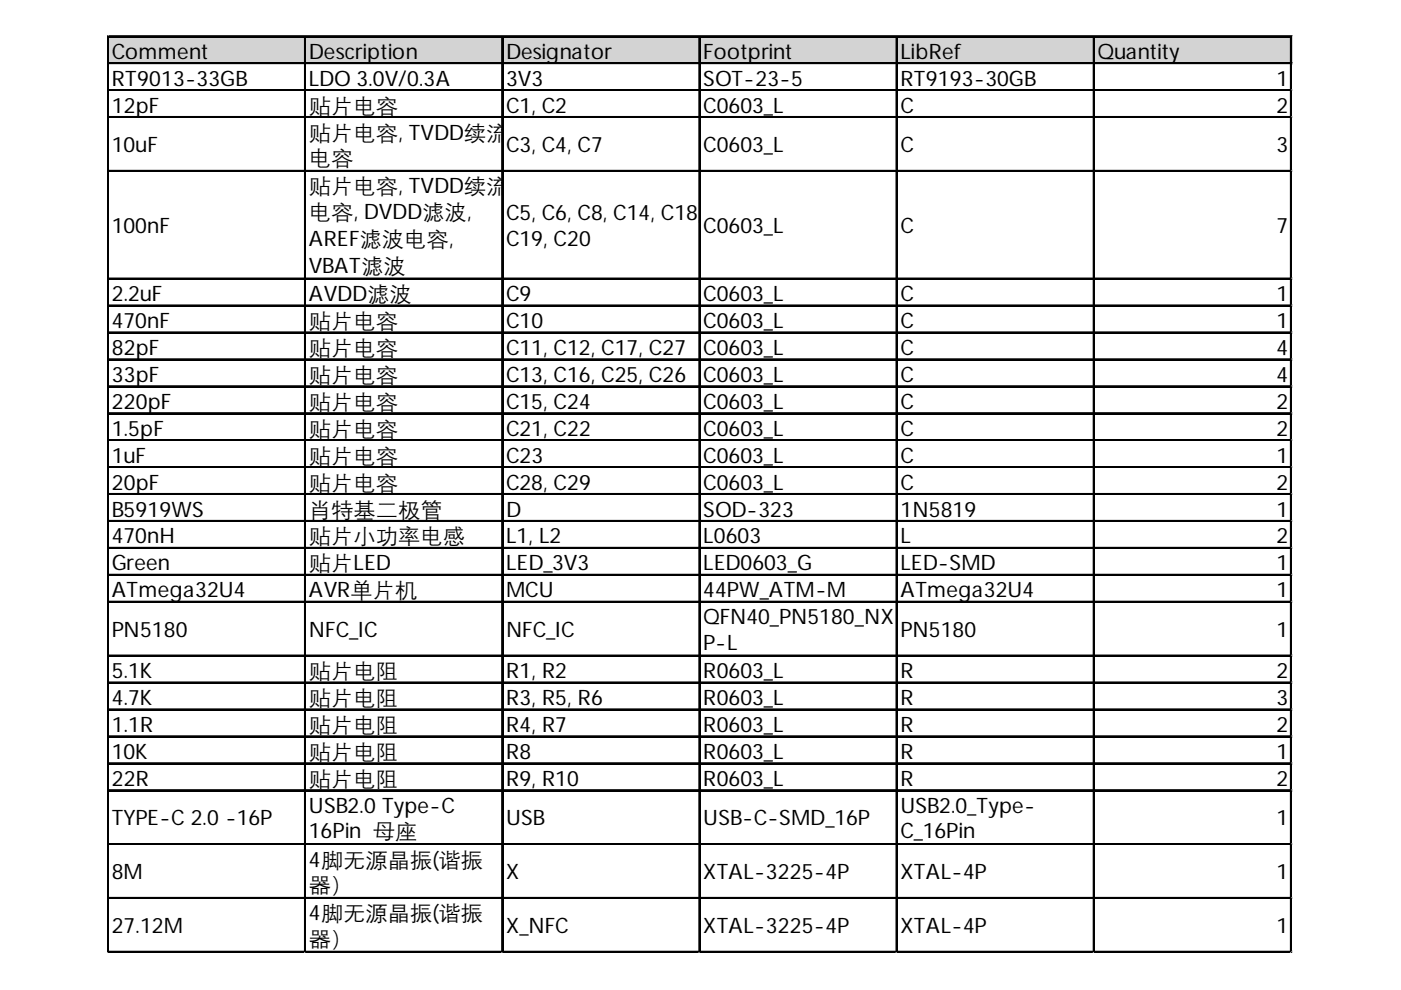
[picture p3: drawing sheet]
<svg xmlns="http://www.w3.org/2000/svg" width="297mm" height="210mm" viewBox="0 0 297 210" stroke-linecap="round" stroke-linejoin="round" font-family="sans-serif">
<defs><g id="words">
<g font-size="4.5">
<text x="23.7" y="12.5">Comment</text>
<text x="65.5" y="12.5">Description</text>
<text x="107.3" y="12.5">Designator</text>
<text x="149.1" y="12.5">Footprint</text>
<text x="190.9" y="12.5">LibRef</text>
<text x="232.7" y="12.5">Quantity</text>
<text x="23.7" y="18.2">RT9013-33GB</text>
<text x="23.7" y="23.9">12pF</text>
<text x="65.5" y="18.2">LDO 3.0V/0.3A</text>
<text x="65.5" y="23.9">贴片电容</text>
<text x="107.3" y="18.2">3V3</text>
<text x="107.3" y="23.9">C1, C2</text>
<text x="149.1" y="18.2">SOT-23-5</text>
<text x="149.1" y="23.9">C0603_L</text>
<text x="190.9" y="18.2">RT9193-30GB</text>
<text x="190.9" y="23.9">C</text>
<text x="270.6" y="18.2">1</text>
<text x="270.6" y="23.9">2</text>
<text x="65.5" y="29.6">贴片电容, TVDD续流</text>
<text x="23.7" y="32.3">10uF</text>
<text x="65.5" y="35">电容</text>
<text x="107.3" y="32.3">C3, C4, C7</text>
<text x="149.1" y="32.3">C0603_L</text>
<text x="190.9" y="32.3">C</text>
<text x="270.6" y="32.3">3</text>
<text x="65.5" y="41">贴片电容, TVDD续流</text>
<text x="65.5" y="46.4">电容, DVDD滤波,</text>
<text x="107.3" y="46.7">C5, C6, C8, C14, C18,</text>
<text x="23.7" y="49.4">100nF</text>
<text x="65.5" y="52.1">AREF滤波电容,</text>
<text x="107.3" y="52.1">C19, C20</text>
<text x="149.1" y="49.4">C0603_L</text>
<text x="190.9" y="49.4">C</text>
<text x="270.6" y="49.4">7</text>
<text x="65.5" y="57.8">VBAT滤波</text>
<text x="23.7" y="63.8">2.2uF</text>
<text x="65.5" y="63.8">AVDD滤波</text>
<text x="107.3" y="63.8">C9</text>
<text x="149.1" y="63.8">C0603_L</text>
<text x="190.9" y="63.8">C</text>
<text x="270.6" y="63.8">1</text>
<text x="23.7" y="69.5">470nF</text>
<text x="65.5" y="69.5">贴片电容</text>
<text x="107.3" y="69.5">C10</text>
<text x="149.1" y="69.5">C0603_L</text>
<text x="190.9" y="69.5">C</text>
<text x="270.6" y="69.5">1</text>
<text x="23.7" y="75.3">82pF</text>
<text x="65.5" y="75.3">贴片电容</text>
<text x="107.3" y="75.3">C11, C12, C17, C27</text>
<text x="149.1" y="75.3">C0603_L</text>
<text x="190.9" y="75.3">C</text>
<text x="270.6" y="75.3">4</text>
<text x="23.7" y="81">33pF</text>
<text x="65.5" y="81">贴片电容</text>
<text x="107.3" y="81">C13, C16, C25, C26</text>
<text x="149.1" y="81">C0603_L</text>
<text x="190.9" y="81">C</text>
<text x="270.6" y="81">4</text>
<text x="23.7" y="86.7">220pF</text>
<text x="65.5" y="86.7">贴片电容</text>
<text x="107.3" y="86.7">C15, C24</text>
<text x="149.1" y="86.7">C0603_L</text>
<text x="190.9" y="86.7">C</text>
<text x="270.6" y="86.7">2</text>
<text x="23.7" y="92.4">1.5pF</text>
<text x="65.5" y="92.4">贴片电容</text>
<text x="107.3" y="92.4">C21, C22</text>
<text x="149.1" y="92.4">C0603_L</text>
<text x="190.9" y="92.4">C</text>
<text x="270.6" y="92.4">2</text>
<text x="23.7" y="98.1">1uF</text>
<text x="65.5" y="98.1">贴片电容</text>
<text x="107.3" y="98.1">C23</text>
<text x="149.1" y="98.1">C0603_L</text>
<text x="190.9" y="98.1">C</text>
<text x="270.6" y="98.1">1</text>
<text x="23.7" y="103.8">20pF</text>
<text x="65.5" y="103.8">贴片电容</text>
<text x="107.3" y="103.8">C28, C29</text>
<text x="149.1" y="103.8">C0603_L</text>
<text x="190.9" y="103.8">C</text>
<text x="270.6" y="103.8">2</text>
<text x="23.7" y="109.5">B5919WS</text>
<text x="65.5" y="109.5">肖特基二极管</text>
<text x="107.3" y="109.5">D</text>
<text x="149.1" y="109.5">SOD-323</text>
<text x="190.9" y="109.5">1N5819</text>
<text x="270.6" y="109.5">1</text>
<text x="23.7" y="115.2">470nH</text>
<text x="65.5" y="115.2">贴片小功率电感</text>
<text x="107.3" y="115.2">L1, L2</text>
<text x="149.1" y="115.2">L0603</text>
<text x="190.9" y="115.2">L</text>
<text x="270.6" y="115.2">2</text>
<text x="23.7" y="120.9">Green</text>
<text x="65.5" y="120.9">贴片LED</text>
<text x="107.3" y="120.9">LED_3V3</text>
<text x="149.1" y="120.9">LED0603_G</text>
<text x="190.9" y="120.9">LED-SMD</text>
<text x="270.6" y="120.9">1</text>
<text x="23.7" y="126.6">ATmega32U4</text>
<text x="65.5" y="126.6">AVR单片机</text>
<text x="107.3" y="126.6">MCU</text>
<text x="149.1" y="126.6">44PW_ATM-M</text>
<text x="190.9" y="126.6">ATmega32U4</text>
<text x="270.6" y="126.6">1</text>
<text x="23.7" y="135.1">PN5180</text>
<text x="65.5" y="135.1">NFC_IC</text>
<text x="107.3" y="135.1">NFC_IC</text>
<text x="149.1" y="132.4">QFN40_PN5180_NX</text>
<text x="149.1" y="137.8">P-L</text>
<text x="190.9" y="135.1">PN5180</text>
<text x="270.6" y="135.1">1</text>
<text x="23.7" y="143.8">5.1K</text>
<text x="65.5" y="143.8">贴片电阻</text>
<text x="107.3" y="143.8">R1, R2</text>
<text x="149.1" y="143.8">R0603_L</text>
<text x="190.9" y="143.8">R</text>
<text x="270.6" y="143.8">2</text>
<text x="23.7" y="149.5">4.7K</text>
<text x="65.5" y="149.5">贴片电阻</text>
<text x="107.3" y="149.5">R3, R5, R6</text>
<text x="149.1" y="149.5">R0603_L</text>
<text x="190.9" y="149.5">R</text>
<text x="270.6" y="149.5">3</text>
<text x="23.7" y="155.2">1.1R</text>
<text x="65.5" y="155.2">贴片电阻</text>
<text x="107.3" y="155.2">R4, R7</text>
<text x="149.1" y="155.2">R0603_L</text>
<text x="190.9" y="155.2">R</text>
<text x="270.6" y="155.2">2</text>
<text x="23.7" y="160.9">10K</text>
<text x="65.5" y="160.9">贴片电阻</text>
<text x="107.3" y="160.9">R8</text>
<text x="149.1" y="160.9">R0603_L</text>
<text x="190.9" y="160.9">R</text>
<text x="270.6" y="160.9">1</text>
<text x="23.7" y="166.6">22R</text>
<text x="65.5" y="166.6">贴片电阻</text>
<text x="107.3" y="166.6">R9, R10</text>
<text x="149.1" y="166.6">R0603_L</text>
<text x="190.9" y="166.6">R</text>
<text x="270.6" y="166.6">2</text>
<text x="65.5" y="172.3">USB2.0 Type-C</text>
<text x="190.9" y="172.3">USB2.0_Type-</text>
<text x="23.7" y="175">TYPE-C 2.0 -16P</text>
<text x="65.5" y="177.7">16Pin 母座</text>
<text x="107.3" y="175">USB</text>
<text x="149.1" y="175">USB-C-SMD_16P</text>
<text x="190.9" y="177.7">C_16Pin</text>
<text x="270.6" y="175">1</text>
<text x="65.5" y="183.7">4脚无源晶振(谐振</text>
<text x="23.7" y="186.4">8M</text>
<text x="65.5" y="189.1">器）</text>
<text x="107.3" y="186.4">X</text>
<text x="149.1" y="186.4">XTAL-3225-4P</text>
<text x="190.9" y="186.4">XTAL-4P</text>
<text x="270.6" y="186.4">1</text>
<text x="23.7" y="197.9">27.12M</text>
<text x="65.5" y="195.2">4脚无源晶振(谐振</text>
<text x="107.3" y="197.9">X_NFC</text>
<text x="149.1" y="197.9">XTAL-3225-4P</text>
<text x="190.9" y="197.9">XTAL-4P</text>
<text x="270.6" y="197.9">1</text>
<text x="65.5" y="200.6">器）</text>
</g>
</g></defs>
<path d="M23 7.9h251v5.7h-251z" fill="#d3d3d3"/>
<g fill="none" stroke="#000" stroke-width=".29">
<path d="M22.8 7.6v194.4M23.1 7.6h250.8M23.1 13.3h250.8M23.1 19h250.8M64.6 7.9v194.1M106.4 7.9v194.1M148.2 7.9v194.1M190 7.9v194.1M231.8 7.9v194.1M273.6 7.9v194.1M23.1 24.7h250.8M23.1 36.1h250.8"/>
<path d="M23.1 59h250.8M23.1 64.7h250.8M23.1 70.4h250.8M23.1 76.1h250.8M23.1 81.8h250.8M23.1 87.5h250.8M23.1 93.2h250.8M23.1 99h250.8M23.1 104.7h250.8M23.1 110.4h250.8M23.1 116.1h250.8M23.1 121.8h250.8"/>
<path d="M23.1 127.5h250.8M23.1 138.9h250.8M23.1 144.6h250.8M23.1 150.3h250.8M23.1 156h250.8M23.1 161.8h250.8M23.1 167.5h250.8M23.1 178.9h250.8M23.1 190.3h250.8M23.1 201.7h250.8"/>
</g>
<g fill="none" stroke="#000" stroke-width=".3">
<path d="M22.9 7.6v194.4M23.1 7.8h250.8M23.1 13.5h250.8M23.1 19.2h250.8M64.7 7.9v194.1M106.6 7.9v194.1M148.4 7.9v194.1M190.2 7.9v194.1M232 7.9v194.1M273.8 7.9v194.1M23.1 24.9h250.8M23.1 36.3h250.8"/>
<path d="M23.1 59.1h250.8M23.1 64.8h250.8M23.1 70.6h250.8M23.1 76.3h250.8M23.1 82h250.8M23.1 87.7h250.8M23.1 93.4h250.8M23.1 99.1h250.8M23.1 104.8h250.8M23.1 110.5h250.8M23.1 116.2h250.8M23.1 121.9h250.8"/>
<path d="M23.1 127.6h250.8M23.1 139.1h250.8M23.1 144.8h250.8M23.1 150.5h250.8M23.1 156.2h250.8M23.1 161.9h250.8M23.1 167.6h250.8M23.1 179h250.8M23.1 190.5h250.8M23.1 201.9h250.8"/>
</g>
<path d="M22.8 202v.1" fill="none" stroke="#d4d4d4" stroke-width=".29"/>
<path d="M22.8 202l.3 .1z" fill="#d4d4d4"/>
<path d="M64.6 202v.1" fill="none" stroke="#d4d4d4" stroke-width=".29"/>
<path d="M64.6 202l.3 .1z" fill="#d4d4d4"/>
<path d="M106.4 202v.1" fill="none" stroke="#d4d4d4" stroke-width=".29"/>
<path d="M106.4 202l.3 .1z" fill="#d4d4d4"/>
<path d="M148.2 202v.1" fill="none" stroke="#d4d4d4" stroke-width=".29"/>
<path d="M148.2 202l.3 .1z" fill="#d4d4d4"/>
<path d="M190 202v.1" fill="none" stroke="#d4d4d4" stroke-width=".29"/>
<path d="M190 202l.3 .1z" fill="#d4d4d4"/>
<path d="M231.8 202v.1" fill="none" stroke="#d4d4d4" stroke-width=".29"/>
<path d="M231.8 202l.3 .1z" fill="#d4d4d4"/>
<path d="M273.6 202v.1" fill="none" stroke="#d4d4d4" stroke-width=".29"/>
<path d="M273.6 202l.3 .1z" fill="#d4d4d4"/>
<path d="M273.9 19h.1" fill="none" stroke="#d4d4d4" stroke-width=".29"/>
<path d="M273.9 19l.1 .3z" fill="#d4d4d4"/>
<path d="M273.9 24.7h.1" fill="none" stroke="#d4d4d4" stroke-width=".29"/>
<path d="M273.9 24.7l.1 .3z" fill="#d4d4d4"/>
<path d="M273.9 36.1h.1" fill="none" stroke="#d4d4d4" stroke-width=".29"/>
<path d="M273.9 36.1l.1 .4z" fill="#d4d4d4"/>
<path d="M273.9 59h.1" fill="none" stroke="#d4d4d4" stroke-width=".29"/>
<path d="M273.9 59l.1 .3z" fill="#d4d4d4"/>
<path d="M273.9 64.7h.1" fill="none" stroke="#d4d4d4" stroke-width=".29"/>
<path d="M273.9 64.7l.1 .3z" fill="#d4d4d4"/>
<path d="M273.9 70.4h.1" fill="none" stroke="#d4d4d4" stroke-width=".29"/>
<path d="M273.9 70.4l.1 .3z" fill="#d4d4d4"/>
<path d="M273.9 76.1h.1" fill="none" stroke="#d4d4d4" stroke-width=".29"/>
<path d="M273.9 76.1l.1 .3z" fill="#d4d4d4"/>
<path d="M273.9 81.8h.1" fill="none" stroke="#d4d4d4" stroke-width=".29"/>
<path d="M273.9 81.8l.1 .3z" fill="#d4d4d4"/>
<path d="M273.9 87.5h.1" fill="none" stroke="#d4d4d4" stroke-width=".29"/>
<path d="M273.9 87.5l.1 .3z" fill="#d4d4d4"/>
<path d="M273.9 93.2h.1" fill="none" stroke="#d4d4d4" stroke-width=".29"/>
<path d="M273.9 93.2l.1 .3z" fill="#d4d4d4"/>
<path d="M273.9 99h.1" fill="none" stroke="#d4d4d4" stroke-width=".29"/>
<path d="M273.9 99l.1 .3z" fill="#d4d4d4"/>
<path d="M273.9 104.7h.1" fill="none" stroke="#d4d4d4" stroke-width=".29"/>
<path d="M273.9 104.7l.1 .3z" fill="#d4d4d4"/>
<path d="M273.9 110.4h.1" fill="none" stroke="#d4d4d4" stroke-width=".29"/>
<path d="M273.9 110.4l.1 .3z" fill="#d4d4d4"/>
<path d="M273.9 116.1h.1" fill="none" stroke="#d4d4d4" stroke-width=".29"/>
<path d="M273.9 116.1l.1 .3z" fill="#d4d4d4"/>
<path d="M273.9 121.8h.1" fill="none" stroke="#d4d4d4" stroke-width=".29"/>
<path d="M273.9 121.8l.1 .3z" fill="#d4d4d4"/>
<path d="M273.9 127.5h.1" fill="none" stroke="#d4d4d4" stroke-width=".29"/>
<path d="M273.9 127.5l.1 .3z" fill="#d4d4d4"/>
<path d="M273.9 138.9h.1" fill="none" stroke="#d4d4d4" stroke-width=".29"/>
<path d="M273.9 138.9l.1 .3z" fill="#d4d4d4"/>
<path d="M273.9 144.6h.1" fill="none" stroke="#d4d4d4" stroke-width=".29"/>
<path d="M273.9 144.6l.1 .3z" fill="#d4d4d4"/>
<path d="M273.9 150.3h.1" fill="none" stroke="#d4d4d4" stroke-width=".29"/>
<path d="M273.9 150.3l.1 .3z" fill="#d4d4d4"/>
<path d="M273.9 156h.1" fill="none" stroke="#d4d4d4" stroke-width=".29"/>
<path d="M273.9 156l.1 .3z" fill="#d4d4d4"/>
<path d="M273.9 161.8h.1" fill="none" stroke="#d4d4d4" stroke-width=".29"/>
<path d="M273.9 161.8l.1 .3z" fill="#d4d4d4"/>
<path d="M273.9 167.5h.1" fill="none" stroke="#d4d4d4" stroke-width=".29"/>
<path d="M273.9 167.5l.1 .3z" fill="#d4d4d4"/>
<path d="M273.9 178.9h.1" fill="none" stroke="#d4d4d4" stroke-width=".29"/>
<path d="M273.9 178.9l.1 .3z" fill="#d4d4d4"/>
<path d="M273.9 190.3h.1" fill="none" stroke="#d4d4d4" stroke-width=".29"/>
<path d="M273.9 190.3l.1 .3z" fill="#d4d4d4"/>
<path d="M273.9 201.7h.1" fill="none" stroke="#d4d4d4" stroke-width=".29"/>
<path d="M273.9 201.7l.1 .3z" fill="#d4d4d4"/>
<use href="#words"/>
</svg>
